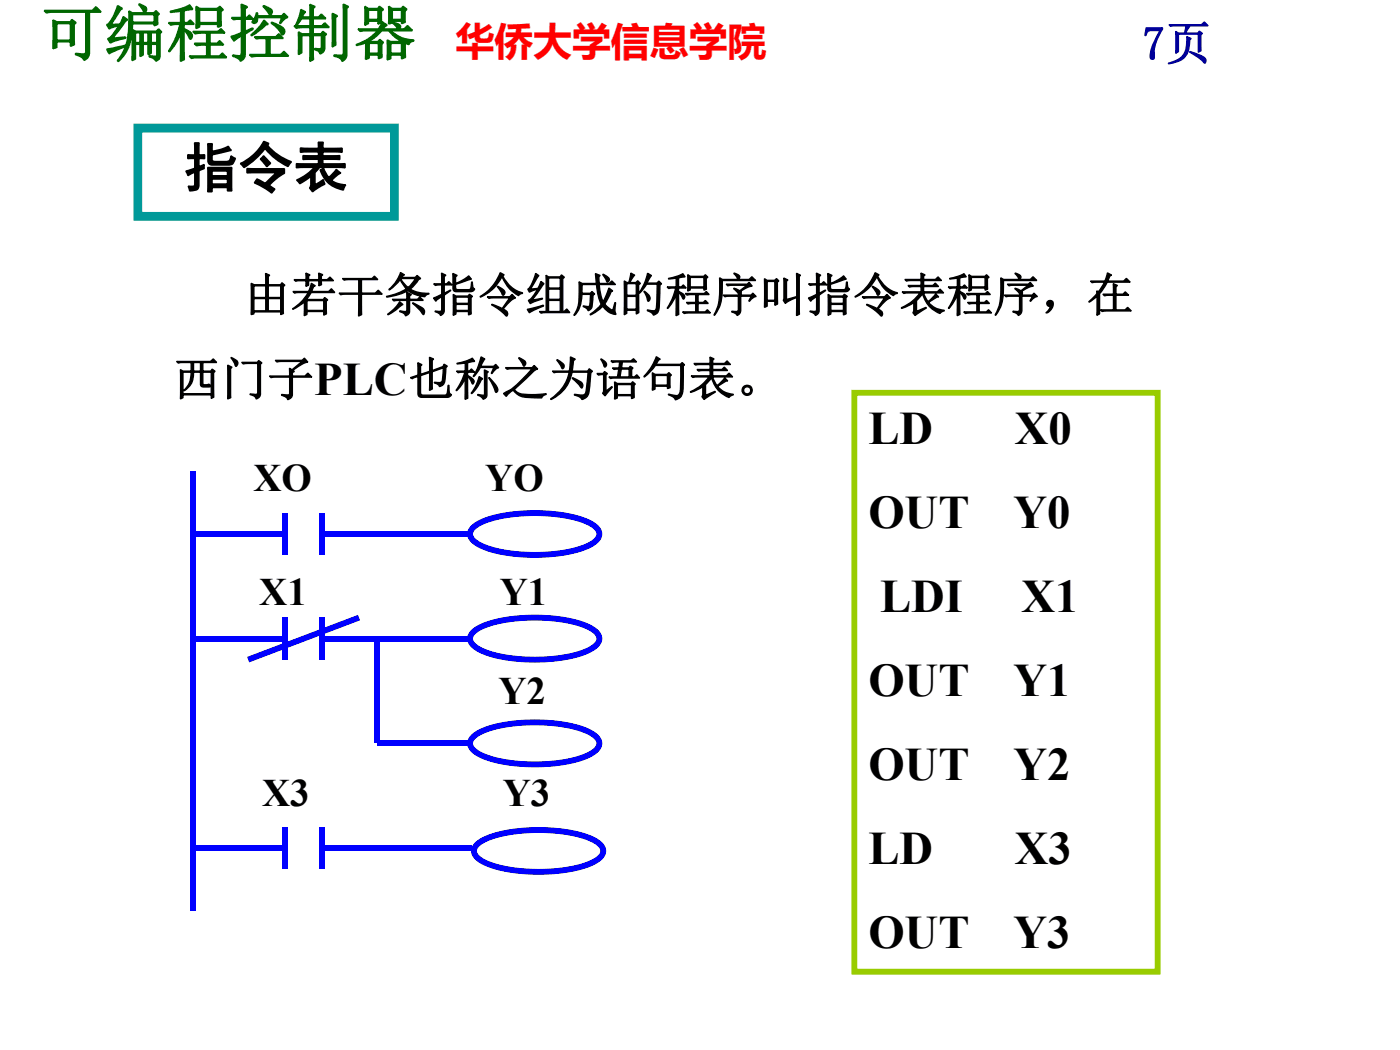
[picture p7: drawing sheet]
<svg xmlns="http://www.w3.org/2000/svg" width="254mm" height="190mm" viewBox="0 0 254 190" stroke-linecap="round" stroke-linejoin="round" font-family="sans-serif">
<defs><g id="words">
<text font-size="11.3" fill="#060" x="7.5" y="10">可编程控制器</text>
<text font-size="9.9" x="33.4" y="33.8">指令表</text>
<text font-size="8.5" fill="#009" x="207.2" y="10.8">7页</text>
<g font-size="8.5">
<text x="44.2" y="56.5">由若干条指令组成的程序叫指令表程序，在</text>
<text x="31.5" y="71.7">西门子PLC也称之为语句表。</text>
<text x="157.5" y="80.5">LD</text>
<text x="184.1" y="80.5">X0</text>
<text x="157.5" y="95.7">OUT</text>
<text x="183.9" y="95.7">Y0</text>
<text x="159.7" y="111">LDI</text>
<text x="185.3" y="111">X1</text>
<text x="157.5" y="126.2">OUT</text>
<text x="183.9" y="126.2">Y1</text>
<text x="157.5" y="141.4">OUT</text>
<text x="183.9" y="141.4">Y2</text>
<text x="157.5" y="156.7">LD</text>
<text x="184.1" y="156.7">X3</text>
<text x="157.5" y="171.9">OUT</text>
<text x="183.9" y="171.9">Y3</text>
</g>
<text font-size="7.1" fill="#f00" x="82.6" y="10">华侨大学信息学院</text>
<g font-size="7.1">
<text x="46" y="89.1">XO</text>
<text x="88" y="89.1">YO</text>
<text x="47" y="109.8">X1</text>
<text x="90.7" y="109.8">Y1</text>
<text x="90.4" y="127.8">Y2</text>
<text x="47.6" y="146.3">X3</text>
<text x="91.2" y="146.3">Y3</text>
</g>
</g></defs>
<g fill="#00f">
<path d="M34.4 85.5h1.1v79.8h-1.1z"/>
<path d="M35 96.3h16.7v1.1h-16.7z"/>
<path d="M51.2 93.1h1.1v7.6h-1.1z"/>
<path d="M57.9 93.1h1.1v7.6h-1.1z"/>
<path d="M58.4 96.3h26.9v1.1h-26.9z"/>
<path d="M35 115.3h16.7v1.1h-16.7z"/>
<path d="M57.9 112.1h1.1v7.6h-1.1z"/>
<path d="M51.2 112.1h1.1v7.6h-1.1z"/>
<path d="M58.4 115.3h26.9v1.1h-26.9z"/>
<path d="M68 115.8h1v19h-1z"/>
<path d="M68.5 134.3h16.8v1.1h-16.8z"/>
<path d="M35 153.3h16.7v1h-16.7z"/>
<path d="M57.9 150.1h1.1v7.5h-1.1z"/>
<path d="M51.2 150.1h1.1v7.5h-1.1z"/>
<path d="M59 153.3h26.6v1h-26.6z"/>
<path d="M44.8 119.2l20.1-7.6 .4 .9-20.1 7.7z"/>
<path d="M85.4 95.4l.8-.6 1.2-.7 1.6-.5 1.8-.5 4.4-.5h4.2l3.8 .5 1.8 .5 1.6 .5 1.3 .7 .8 .7 .4 .7 .2 .8-.4 .9-.7 .9-1.2 .7-2 .7-2.3 .5-2.7 .4-2.4 .1-3-.1-2.2-.2-2.5-.5-2.1-.6-1.4-.7-1.1-.8-.5-1v-1zM86.2 96.1l-.4 .6 .2 .7 .7 .7 1.1 .6 1.9 .6 1.8 .4 4.3 .4 4.6-.1 3.9-.7 1.6-.5 1.2-.6 .8-.6 .3-.7-.2-.6-.7-.6-2.2-1-3.1-.7-3.8-.4-3.5 .1-3.7 .5-2.9 .8-1.1 .5z"/>
<path d="M86.1 152.9l.8-.6 1.2-.7 1.6-.5 1.8-.5 4.4-.5h4.2l3.8 .5 1.8 .5 1.6 .5 1.3 .7 .8 .7 .5 .7 .1 .8-.3 .9-.8 .9-1.2 .7-2 .7-2.3 .5-2.7 .4-2.4 .1-3-.1-2.2-.2-2.5-.5-2.1-.6-1.4-.7-1.1-.8-.5-1 .1-1zM86.9 153.6l-.4 .7 .2 .6 .7 .7 1.1 .6 1.9 .6 1.8 .4 4.3 .4 4.6-.1 3.9-.7 1.6-.5 1.2-.6 .8-.6 .3-.7-.2-.6-.7-.6-2.2-1-3.1-.7-3.8-.4-3.5 .1-3.7 .5-2.8 .8-1.2 .5z"/>
<path d="M85.4 133.4l.8-.6 1.2-.7 1.6-.6 1.8-.4 4.4-.5h4.2l3.8 .5 1.9 .4 1.5 .6 1.3 .7 .7 .6 .5 .8 .2 .8-.3 .9-.8 .9-1.2 .7-2 .7-2.3 .5-2.7 .4-2.4 .1-3-.1-2.2-.2-2.5-.5-2.1-.6-1.4-.7-1.1-.8-.5-1v-1zM86.3 134l-.5 .7 .2 .6 .7 .8 1.1 .6 1.9 .6 1.8 .4 4.3 .4 4.6-.1 3.9-.7 1.6-.5 1.2-.6 .8-.6 .3-.7-.2-.5-.5-.6-1-.6-1.3-.5-3.2-.7-3.8-.4-3.5 .1-3.7 .4-2.9 .8-1.1 .6z"/>
<path d="M85.4 114.4l.8-.6 1.2-.7 1.6-.6 1.8-.4 4.4-.5h4.2l3.8 .5 1.9 .4 1.5 .6 1.3 .7 .7 .6 .5 .8 .2 .8-.3 .9-.8 .9-1.2 .7-2 .7-2.3 .5-2.7 .4-2.4 .1-3-.1-2.2-.2-2.5-.5-2.1-.6-1.4-.7-1.1-.9-.5-.9v-1zM86.3 115l-.5 .7 .2 .6 .7 .8 1.1 .6 1.9 .6 1.8 .4 4.3 .4 4.6-.1 3.9-.7 1.6-.5 1.2-.6 .8-.6 .3-.7-.2-.5-.5-.6-1-.6-1.3-.5-3.2-.7-3.8-.4-3.5 .1-3.7 .4-2.9 .8-1.1 .6z"/>
</g>
<path d="M154.5 70.7h56.1v106.1h-56.1zM155 71.8l.5-.5v105l-.5-.5h55l-.5 .5v-105l.5 .5z" fill="#9c0"/>
<path d="M24.2 22.4h48.2v17.6h-48.2zM25 24l.8-.8v16l-.8-.7h46.6l-.8 .7v-16l.8 .8z" fill="#099"/>
<use href="#words"/>
</svg>
